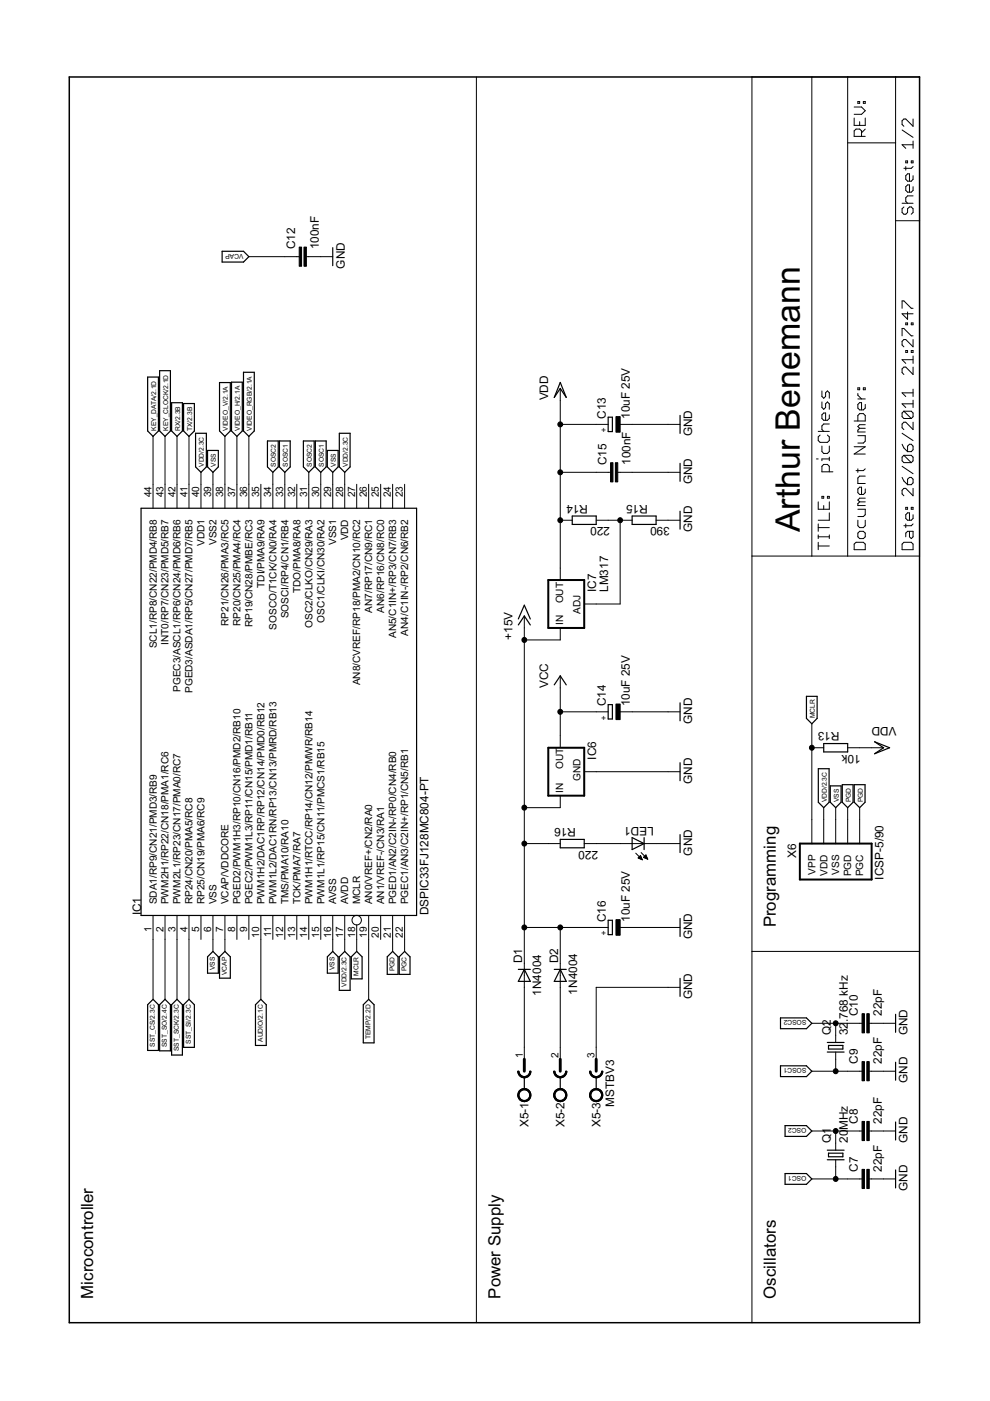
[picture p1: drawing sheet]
<svg xmlns="http://www.w3.org/2000/svg" width="210mm" height="297mm" viewBox="0 0 210 297" stroke-linecap="round" stroke-linejoin="round" font-family="sans-serif">
<defs><g id="words">
<text font-size="8" x="169.6" y="112.8" transform="rotate(-90 169.6 112.8)">Arthur Benemann</text>
<g font-size="4">
<text x="164.5" y="196.6" transform="rotate(-90 164.5 196.6)">Programming</text>
<text x="19.8" y="275.4" transform="rotate(-90 19.8 275.4)">Microcontroller</text>
<text x="106.1" y="275.4" transform="rotate(-90 106.1 275.4)">Power Supply</text>
<text x="164.5" y="275.4" transform="rotate(-90 164.5 275.4)">Oscillators</text>
</g>
<g font-size="2.8">
<text x="62.5" y="52.9" transform="rotate(-90 62.5 52.9)">C12</text>
<text x="67.6" y="52.9" transform="rotate(-90 67.6 52.9)">100nF</text>
<text x="73.1" y="57" transform="rotate(-90 73.1 57)">GND</text>
<text x="116.3" y="84.9" transform="rotate(-90 116.3 84.9)">VDD</text>
<text x="128.5" y="88.8" transform="rotate(-90 128.5 88.8)">C13</text>
<text x="133.5" y="88.8" transform="rotate(-90 133.5 88.8)">10uF 25V</text>
<text x="146.7" y="92.5" transform="rotate(-90 146.7 92.5)">GND</text>
<text x="128.6" y="98.6" transform="rotate(-90 128.6 98.6)">C15</text>
<text x="133.6" y="98.6" transform="rotate(-90 133.6 98.6)">100nF</text>
<text x="124.7" y="107" transform="rotate(-180 124.7 107)">R14</text>
<text x="137.4" y="107" transform="rotate(-180 137.4 107)">R15</text>
<text x="146.7" y="102.7" transform="rotate(-90 146.7 102.7)">GND</text>
<text x="129.3" y="111.8" transform="rotate(-180 129.3 111.8)">220</text>
<text x="142" y="111.8" transform="rotate(-180 142 111.8)">390</text>
<text x="146.7" y="112.8" transform="rotate(-90 146.7 112.8)">GND</text>
<text x="126.4" y="125.5" transform="rotate(-90 126.4 125.5)">IC7</text>
<text x="128.9" y="125.5" transform="rotate(-90 128.9 125.5)">LM317</text>
<text x="108.6" y="135.7" transform="rotate(-90 108.6 135.7)">+15V</text>
<text x="116.3" y="145.8" transform="rotate(-90 116.3 145.8)">VCC</text>
<text x="128.5" y="149.8" transform="rotate(-90 128.5 149.8)">C14</text>
<text x="133.5" y="149.8" transform="rotate(-90 133.5 149.8)">10uF 25V</text>
<text x="146.7" y="153.5" transform="rotate(-90 146.7 153.5)">GND</text>
<text x="178" y="155.3" transform="rotate(-180 178 155.3)">R13</text>
<text x="190.1" y="154.2" transform="rotate(-180 190.1 154.2)">VDD</text>
<text x="126.4" y="161.1" transform="rotate(-90 126.4 161.1)">IC6</text>
<text x="182.5" y="160.1" transform="rotate(-180 182.5 160.1)">10k</text>
<text x="146.7" y="166.2" transform="rotate(-90 146.7 166.2)">GND</text>
<text x="122.1" y="175.6" transform="rotate(-180 122.1 175.6)">R16</text>
<text x="138.6" y="175.3" transform="rotate(-180 138.6 175.3)">LED1</text>
<text x="126.8" y="180.4" transform="rotate(-180 126.8 180.4)">220</text>
<text x="146.7" y="181.4" transform="rotate(-90 146.7 181.4)">GND</text>
<text x="168.8" y="181.9" transform="rotate(-90 168.8 181.9)">X6</text>
<text x="187.4" y="186.5" transform="rotate(-90 187.4 186.5)">ICSP-5/90</text>
<text x="29.9" y="194.1" transform="rotate(-90 29.9 194.1)">I</text>
<text x="29.9" y="193.4" transform="rotate(-90 29.9 193.4)">C1</text>
<text x="90.9" y="194.1" transform="rotate(-90 90.9 194.1)">DSPIC33FJ128MC804-PT</text>
<text x="128.5" y="195.5" transform="rotate(-90 128.5 195.5)">C16</text>
<text x="133.5" y="195.5" transform="rotate(-90 133.5 195.5)">10uF 25V</text>
<text x="146.7" y="199.2" transform="rotate(-90 146.7 199.2)">GND</text>
<text x="110.7" y="204.3" transform="rotate(-90 110.7 204.3)">D1</text>
<text x="118.3" y="204.3" transform="rotate(-90 118.3 204.3)">D2</text>
<text x="114.8" y="211.1" transform="rotate(-90 114.8 211.1)">1N4004</text>
<text x="122.4" y="210.9" transform="rotate(-90 122.4 210.9)">1N4004</text>
<text x="146.7" y="211.9" transform="rotate(-90 146.7 211.9)">GND</text>
<text x="181.9" y="215.4" transform="rotate(-90 181.9 215.4)">C10</text>
<text x="187" y="215.4" transform="rotate(-90 187 215.4)">22pF</text>
<text x="176.2" y="219.5" transform="rotate(-90 176.2 219.5)">Q2</text>
<text x="179.7" y="219.5" transform="rotate(-90 179.7 219.5)">32</text>
<text x="179.7" y="216.7" transform="rotate(-90 179.7 216.7)">.768 kHz</text>
<text x="192.4" y="219.5" transform="rotate(-90 192.4 219.5)">GND</text>
<text x="181.9" y="225.6" transform="rotate(-90 181.9 225.6)">C9</text>
<text x="187" y="225.6" transform="rotate(-90 187 225.6)">22pF</text>
<text x="192.4" y="229.6" transform="rotate(-90 192.4 229.6)">GND</text>
<text x="112.1" y="239" transform="rotate(-90 112.1 239)">X5-1</text>
<text x="119.7" y="239" transform="rotate(-90 119.7 239)">X5-2</text>
<text x="127.3" y="239" transform="rotate(-90 127.3 239)">X5-3</text>
<text x="130.2" y="234.7" transform="rotate(-90 130.2 234.7)">MSTBV3</text>
<text x="179.7" y="239.6" transform="rotate(-90 179.7 239.6)">MHz</text>
<text x="181.9" y="238.3" transform="rotate(-90 181.9 238.3)">C8</text>
<text x="187" y="238.3" transform="rotate(-90 187 238.3)">22pF</text>
<text x="176.2" y="242.3" transform="rotate(-90 176.2 242.3)">Q1</text>
<text x="179.7" y="242.3" transform="rotate(-90 179.7 242.3)">20</text>
<text x="192.4" y="242.3" transform="rotate(-90 192.4 242.3)">GND</text>
<text x="181.9" y="248.4" transform="rotate(-90 181.9 248.4)">C7</text>
<text x="187" y="248.4" transform="rotate(-90 187 248.4)">22pF</text>
<text x="192.4" y="252.5" transform="rotate(-90 192.4 252.5)">GND</text>
</g>
<g font-size="2.4">
<text x="32.1" y="105.4" transform="rotate(-90 32.1 105.4)">44</text>
<text x="34.6" y="105.4" transform="rotate(-90 34.6 105.4)">43</text>
<text x="37.2" y="105.4" transform="rotate(-90 37.2 105.4)">42</text>
<text x="39.7" y="105.4" transform="rotate(-90 39.7 105.4)">41</text>
<text x="42.3" y="105.4" transform="rotate(-90 42.3 105.4)">40</text>
<text x="44.8" y="105.4" transform="rotate(-90 44.8 105.4)">39</text>
<text x="47.3" y="105.4" transform="rotate(-90 47.3 105.4)">38</text>
<text x="49.9" y="105.4" transform="rotate(-90 49.9 105.4)">37</text>
<text x="52.4" y="105.4" transform="rotate(-90 52.4 105.4)">36</text>
<text x="55" y="105.4" transform="rotate(-90 55 105.4)">35</text>
<text x="57.5" y="105.4" transform="rotate(-90 57.5 105.4)">34</text>
<text x="60" y="105.4" transform="rotate(-90 60 105.4)">33</text>
<text x="62.6" y="105.4" transform="rotate(-90 62.6 105.4)">32</text>
<text x="65.1" y="105.4" transform="rotate(-90 65.1 105.4)">31</text>
<text x="67.7" y="105.4" transform="rotate(-90 67.7 105.4)">30</text>
<text x="70.2" y="105.4" transform="rotate(-90 70.2 105.4)">29</text>
<text x="72.7" y="105.4" transform="rotate(-90 72.7 105.4)">28</text>
<text x="75.3" y="105.4" transform="rotate(-90 75.3 105.4)">27</text>
<text x="77.8" y="105.4" transform="rotate(-90 77.8 105.4)">26</text>
<text x="80.3" y="105.4" transform="rotate(-90 80.3 105.4)">25</text>
<text x="82.9" y="105.4" transform="rotate(-90 82.9 105.4)">24</text>
<text x="85.4" y="105.4" transform="rotate(-90 85.4 105.4)">23</text>
<text x="43.4" y="115.8" transform="rotate(-90 43.4 115.8)">VDD1</text>
<text x="45.9" y="115.5" transform="rotate(-90 45.9 115.5)">VSS2</text>
<text x="71.3" y="115.5" transform="rotate(-90 71.3 115.5)">VSS1</text>
<text x="73.8" y="114.6" transform="rotate(-90 73.8 114.6)">VDD</text>
<text x="56.1" y="124.7" transform="rotate(-90 56.1 124.7)">TDI/PMA9/RA9</text>
<text x="63.7" y="125.7" transform="rotate(-90 63.7 125.7)">TDO/PMA8/RA8</text>
<text x="61.2" y="131.1" transform="rotate(-90 61.2 131.1)">SOSCI/RP4/CN1/RB4</text>
<text x="78.9" y="129.9" transform="rotate(-90 78.9 129.9)">AN7/RP17/CN9/RC1</text>
<text x="81.5" y="129.9" transform="rotate(-90 81.5 129.9)">AN6/RP16/CN8/RC0</text>
<text x="119.4" y="127.9" transform="rotate(-90 119.4 127.9)">OUT</text>
<text x="123.1" y="130.1" transform="rotate(-90 123.1 130.1)">ADJ</text>
<text x="33.2" y="137.5" transform="rotate(-90 33.2 137.5)">SCL1/RP8/CN22/PMD4/RB8</text>
<text x="35.8" y="136.8" transform="rotate(-90 35.8 136.8)">INT0/RP7/CN23/PMD5/RB7</text>
<text x="48.5" y="132.7" transform="rotate(-90 48.5 132.7)">RP21/CN26/PMA3/RC5</text>
<text x="51" y="132.7" transform="rotate(-90 51 132.7)">RP20/CN25/PMA4/RC4</text>
<text x="53.5" y="132.9" transform="rotate(-90 53.5 132.9)">RP19/CN28/PMBE/RC3</text>
<text x="58.6" y="133.5" transform="rotate(-90 58.6 133.5)">SOSCO/T1CK/CN0/RA4</text>
<text x="66.2" y="133.1" transform="rotate(-90 66.2 133.1)">OSC2/CLKO/CN29/RA3</text>
<text x="68.8" y="132" transform="rotate(-90 68.8 132)">OSC1/CLKI/CN30/RA2</text>
<text x="84" y="135.3" transform="rotate(-90 84 135.3)">AN5/C1IN+/RP3/CN7/RB3</text>
<text x="86.5" y="134.8" transform="rotate(-90 86.5 134.8)">AN4/C1IN-/RP2/CN6/RB2</text>
<text x="119.4" y="132.5" transform="rotate(-90 119.4 132.5)">IN</text>
<text x="38.3" y="146.7" transform="rotate(-90 38.3 146.7)">PGEC3/ASCL1/RP6/CN24/PMD6/RB6</text>
<text x="40.8" y="146.9" transform="rotate(-90 40.8 146.9)">PGED3/ASDA1/RP5/CN27/PMD7/RB5</text>
<text x="76.4" y="145.3" transform="rotate(-90 76.4 145.3)">AN8/CVREF/RP18/PMA2/CN10/RC2</text>
<text x="119.4" y="163" transform="rotate(-90 119.4 163)">OUT</text>
<text x="123.1" y="165.7" transform="rotate(-90 123.1 165.7)">GND</text>
<text x="119.4" y="168.1" transform="rotate(-90 119.4 168.1)">IN</text>
<text x="172.9" y="185.4" transform="rotate(-90 172.9 185.4)">VPP</text>
<text x="175.4" y="185.7" transform="rotate(-90 175.4 185.7)">VDD</text>
<text x="178" y="185.4" transform="rotate(-90 178 185.4)">VSS</text>
<text x="180.5" y="185.8" transform="rotate(-90 180.5 185.8)">PGD</text>
<text x="183" y="185.8" transform="rotate(-90 183 185.8)">PGC</text>
<text x="33.2" y="191.8" transform="rotate(-90 33.2 191.8)">SDA1/RP9/CN21/PMD3/RB9</text>
<text x="35.8" y="191.8" transform="rotate(-90 35.8 191.8)">PWM2H1/RP22/CN18/PMA1/RC6</text>
<text x="38.3" y="191.8" transform="rotate(-90 38.3 191.8)">PWM2L1/RP23/CN17/PMA0/RC7</text>
<text x="40.8" y="191.8" transform="rotate(-90 40.8 191.8)">RP24/CN20/PMA5/RC8</text>
<text x="43.4" y="191.8" transform="rotate(-90 43.4 191.8)">RP25/CN19/PMA6/RC9</text>
<text x="45.9" y="191.8" transform="rotate(-90 45.9 191.8)">VSS</text>
<text x="48.5" y="191.8" transform="rotate(-90 48.5 191.8)">VCAP/VDDCORE</text>
<text x="51" y="191.8" transform="rotate(-90 51 191.8)">PGED2/PWM1H3/RP10/CN16/PMD2/RB10</text>
<text x="53.5" y="191.8" transform="rotate(-90 53.5 191.8)">PGEC2/PWM1L3/RP11/CN15/PMD1/RB11</text>
<text x="56.1" y="191.8" transform="rotate(-90 56.1 191.8)">PWM1H2/DAC1RP/RP12/CN14/PMD0/RB12</text>
<text x="58.6" y="191.8" transform="rotate(-90 58.6 191.8)">PWM1L2/DAC1RN/RP13/CN13/PMRD/RB13</text>
<text x="61.2" y="191.8" transform="rotate(-90 61.2 191.8)">TMS/PMA10/RA10</text>
<text x="63.7" y="191.8" transform="rotate(-90 63.7 191.8)">TCK/PMA7/RA7</text>
<text x="66.2" y="191.8" transform="rotate(-90 66.2 191.8)">PWM1H1/RTCC/RP14/CN12/PMWR/RB14</text>
<text x="68.8" y="191.8" transform="rotate(-90 68.8 191.8)">PWM1L1/RP15/CN11/PMCS1/RB15</text>
<text x="71.3" y="191.8" transform="rotate(-90 71.3 191.8)">AVSS</text>
<text x="73.8" y="191.8" transform="rotate(-90 73.8 191.8)">AVDD</text>
<text x="76.4" y="191.8" transform="rotate(-90 76.4 191.8)">MCLR</text>
<text x="78.9" y="191.8" transform="rotate(-90 78.9 191.8)">AN0/VREF+/CN2/RA0</text>
<text x="81.5" y="191.8" transform="rotate(-90 81.5 191.8)">AN1/VREF-/CN3/RA1</text>
<text x="84" y="191.8" transform="rotate(-90 84 191.8)">PGED1/AN2/C2IN-/RP0/CN4/RB0</text>
<text x="86.5" y="191.8" transform="rotate(-90 86.5 191.8)">PGEC1/AN3/C2IN+/RP1/CN5/RB1</text>
<text x="32.1" y="197.6" transform="rotate(-90 32.1 197.6)">1</text>
<text x="34.6" y="197.6" transform="rotate(-90 34.6 197.6)">2</text>
<text x="37.2" y="197.6" transform="rotate(-90 37.2 197.6)">3</text>
<text x="39.7" y="197.6" transform="rotate(-90 39.7 197.6)">4</text>
<text x="42.3" y="197.6" transform="rotate(-90 42.3 197.6)">5</text>
<text x="44.8" y="197.6" transform="rotate(-90 44.8 197.6)">6</text>
<text x="47.3" y="197.6" transform="rotate(-90 47.3 197.6)">7</text>
<text x="49.9" y="197.6" transform="rotate(-90 49.9 197.6)">8</text>
<text x="52.4" y="197.6" transform="rotate(-90 52.4 197.6)">9</text>
<text x="55" y="198.8" transform="rotate(-90 55 198.8)">10</text>
<text x="57.5" y="198.7" transform="rotate(-90 57.5 198.7)">11</text>
<text x="60" y="198.8" transform="rotate(-90 60 198.8)">12</text>
<text x="62.6" y="198.8" transform="rotate(-90 62.6 198.8)">13</text>
<text x="65.1" y="198.8" transform="rotate(-90 65.1 198.8)">14</text>
<text x="67.7" y="198.8" transform="rotate(-90 67.7 198.8)">15</text>
<text x="70.2" y="198.8" transform="rotate(-90 70.2 198.8)">16</text>
<text x="72.7" y="198.8" transform="rotate(-90 72.7 198.8)">17</text>
<text x="75.3" y="198.8" transform="rotate(-90 75.3 198.8)">18</text>
<text x="77.8" y="198.8" transform="rotate(-90 77.8 198.8)">19</text>
<text x="80.3" y="198.8" transform="rotate(-90 80.3 198.8)">20</text>
<text x="82.9" y="198.8" transform="rotate(-90 82.9 198.8)">21</text>
<text x="85.4" y="198.8" transform="rotate(-90 85.4 198.8)">22</text>
<text x="110.8" y="224.2" transform="rotate(-90 110.8 224.2)">1</text>
<text x="118.4" y="224.2" transform="rotate(-90 118.4 224.2)">2</text>
<text x="126.1" y="224.2" transform="rotate(-90 126.1 224.2)">3</text>
</g>
<g font-size="2">
<text x="128.5" y="90.6" transform="rotate(-180 128.5 90.6)">+</text>
<text x="128.5" y="151.5" transform="rotate(-180 128.5 151.5)">+</text>
<text x="128.5" y="197.2" transform="rotate(-180 128.5 197.2)">+</text>
</g>
<g font-size="1.6">
<text x="51.6" y="53.8" transform="rotate(-180 51.6 53.8)">VCAP</text>
<text x="33.1" y="91.4" transform="rotate(-90 33.1 91.4)">KEY_DATA/2.1D</text>
<text x="35.6" y="91.4" transform="rotate(-90 35.6 91.4)">KEY_CLOCK/2.1D</text>
<text x="38.2" y="91.4" transform="rotate(-90 38.2 91.4)">RX/2.3B</text>
<text x="40.7" y="91.4" transform="rotate(-90 40.7 91.4)">TX/2.3B</text>
<text x="48.3" y="91.4" transform="rotate(-90 48.3 91.4)">VIDEO_V/2.1A</text>
<text x="50.9" y="91.4" transform="rotate(-90 50.9 91.4)">VIDEO_H/2.1A</text>
<text x="53.4" y="91.4" transform="rotate(-90 53.4 91.4)">VIDEO_RGB/2.1A</text>
<text x="43.2" y="99" transform="rotate(-90 43.2 99)">VDD/2.3C</text>
<text x="45.8" y="99" transform="rotate(-90 45.8 99)">VSS</text>
<text x="58.5" y="99" transform="rotate(-90 58.5 99)">SOSC2</text>
<text x="61" y="99" transform="rotate(-90 61 99)">SOSC1</text>
<text x="66.1" y="99" transform="rotate(-90 66.1 99)">SOSC2</text>
<text x="68.6" y="99" transform="rotate(-90 68.6 99)">SOSC1</text>
<text x="71.2" y="99" transform="rotate(-90 71.2 99)">VSS</text>
<text x="73.7" y="99" transform="rotate(-90 73.7 99)">VDD/2.3C</text>
<text x="172.8" y="152.3" transform="rotate(-90 172.8 152.3)">MCLR</text>
<text x="175.3" y="170.1" transform="rotate(-90 175.3 170.1)">VDD/2.3C</text>
<text x="177.8" y="170.1" transform="rotate(-90 177.8 170.1)">VSS</text>
<text x="180.4" y="170.1" transform="rotate(-90 180.4 170.1)">PGD</text>
<text x="182.9" y="170.1" transform="rotate(-90 182.9 170.1)">PGD</text>
<text x="45.5" y="205.7" transform="rotate(-90 45.5 205.7)">VSS</text>
<text x="48.1" y="206.7" transform="rotate(-90 48.1 206.7)">VCAP</text>
<text x="70.9" y="205.7" transform="rotate(-90 70.9 205.7)">VSS</text>
<text x="73.5" y="209.2" transform="rotate(-90 73.5 209.2)">VDD/2.3C</text>
<text x="76" y="206.8" transform="rotate(-90 76 206.8)">MCLR</text>
<text x="83.6" y="205.9" transform="rotate(-90 83.6 205.9)">PGD</text>
<text x="86.2" y="205.9" transform="rotate(-90 86.2 205.9)">PGC</text>
<text x="32.8" y="221.9" transform="rotate(-90 32.8 221.9)">SST_CS/2.3C</text>
<text x="40.5" y="221.3" transform="rotate(-90 40.5 221.3)">SST_SI/2.3C</text>
<text x="55.7" y="220.9" transform="rotate(-90 55.7 220.9)">AUDIO/2.1C</text>
<text x="78.5" y="220.3" transform="rotate(-90 78.5 220.3)">TEMP/2.2D</text>
<text x="171" y="216.3" transform="rotate(-180 171 216.3)">SOSC2</text>
<text x="35.4" y="222" transform="rotate(-90 35.4 222)">SST_SO/2.4C</text>
<text x="37.9" y="222.9" transform="rotate(-90 37.9 222.9)">SST_SCK/2.3C</text>
<text x="171" y="226.5" transform="rotate(-180 171 226.5)">SOSC1</text>
<text x="171" y="239.2" transform="rotate(-180 171 239.2)">OSC2</text>
<text x="171" y="249.3" transform="rotate(-180 171 249.3)">OSC1</text>
</g>
</g></defs>
<g fill="#000" stroke="#000" stroke-width=".25">
<path d="M47.1 53.3v2.3zM47.1 55.6h4.5zM47.1 53.3h4.5zM52.8 54.4l-1.2 1.2zM51.6 53.3l1.2 1.1zM70.5 52.5v3.8zM31.3 79.9h2.3zM33.8 78.6h2.3zM51.6 78.9h2.3zM31.3 79.9v11.5zM31.3 91.4l1.1 1.1zM32.4 92.5l1.2-1.1z"/>
<path d="M33.6 79.9v11.5zM33.8 78.6v12.8zM33.8 91.4l1.2 1.1zM35 92.5l1.1-1.1zM36.1 78.6v12.8zM36.4 85.4v6zM36.4 85.4h2.3zM36.4 91.4l1.1 1.1zM37.5 92.5l1.2-1.1zM38.7 85.4v6zM38.9 85.6v5.8zM38.9 85.6h2.3z"/>
<path d="M38.9 91.4l1.2 1.1zM40.1 92.5l1.1-1.1zM41.2 85.6v5.8zM41.5 91.9v7.1zM41.5 91.9h2.3zM43.8 91.9v7.1zM44 95.5v3.5zM44 95.5h2.3zM46.3 95.5v3.5zM46.5 81.1v10.3zM46.5 81.1h2.3zM46.5 91.4l1.2 1.1z"/>
<path d="M47.7 92.5l1.1-1.1zM48.8 81.1v10.3zM49.1 81v10.4zM49.1 81h2.3zM49.1 91.4l1.1 1.1zM50.2 92.5l1.2-1.1zM51.4 81v10.4zM51.6 78.9v12.5zM51.6 91.4l1.2 1.1zM52.8 92.5l1.1-1.1zM53.9 78.9v12.5zM56.7 93.5v5.5z"/>
<path d="M56.7 93.5h2.3zM59 93.5v5.5zM59.2 93.5v5.5zM59.2 93.5h2.3zM61.5 93.5v5.5zM64.3 93.5v5.5zM64.3 93.5h2.3zM66.6 93.5v5.5zM66.9 93.5v5.5zM66.9 93.5h2.3zM69.2 93.5v5.5zM69.4 95.5v3.5z"/>
<path d="M69.4 95.5h2.3zM71.7 95.5v3.5zM71.9 91.9v7.1zM71.9 91.9h2.3zM74.2 91.9v7.1zM118.8 82.4l-1.3 1.9zM118.8 81.1l-1.3 3.2zM118.8 82.4l1.3 1.9zM118.8 81.1l1.3 3.2zM128.9 91.5h.9zM128.9 88.5v3zM129.8 88.5v3z"/>
<path d="M128.9 88.5h.9zM144.2 88.1v3.8zM29.9 107.8h58.4zM41.5 99l1.1 1.1zM42.6 100.1l1.2-1.1zM44 99l1.1 1.1zM45.1 100.1l1.2-1.1zM56.7 99l1.1 1.1zM57.8 100.1l1.2-1.1zM59.2 99l1.2 1.1zM60.4 100.1l1.1-1.1zM64.3 99l1.2 1.1z"/>
<path d="M65.5 100.1l1.1-1.1zM66.9 99l1.1 1.1zM68 100.1l1.2-1.1zM69.4 99l1.1 1.1zM70.5 100.1l1.2-1.1zM71.9 99l1.2 1.1zM73.1 100.1l1.1-1.1zM88.3 107.8v86.3zM121.3 111.2h5.1zM121.3 109.4v1.8zM121.3 109.4h5.1zM126.4 109.4v1.8z"/>
<path d="M134 111.2h5.1zM134 109.4v1.8zM134 109.4h5.1zM139.1 109.4v1.8zM144.2 108.4v3.8zM144.2 98.2v3.8zM111.2 130.6l-1.3 1.9zM111.2 128.3l-1.3 2.9zM111.2 130.6l1.2 1.9zM111.2 128.3l1.2 2.9zM118.8 143.3l-1.3 1.9zM118.8 143.3l1.3 1.9z"/>
<path d="M128.9 152.4h.9zM128.9 149.4v3zM129.8 149.4v3zM128.9 149.4h.9zM144.2 149v3.8zM171 147.6v4.7zM171 147.6h2.2zM171 152.3l1.1 1.2zM173.2 152.3l-1.1 1.2zM173.2 147.6v4.7zM174.6 159.4h5.1zM174.6 157.6v1.8z"/>
<path d="M174.6 157.6h5.1zM179.7 157.6v1.8zM185.4 159.8l1.9-1.3zM185.4 159.8l3.2-1.3zM185.4 157.3l1.9 1.2zM185.4 157.3l3.2 1.2zM118.8 179.7h5.1zM118.8 178v1.7zM118.8 178h5.1zM123.9 178v1.7zM134 177.6l2.6 1.3zM134 177.6v1.3z"/>
<path d="M134 178.9v1.2zM134 180.1l2.6-1.2zM136.6 177.6v1.3zM136.6 178.9v1.2zM144.2 161.7v3.8zM173.5 163v7.1zM173.5 163h2.3zM173.5 170.1l1.1 1.1zM174.6 171.2l1.2-1.1zM175.8 163v7.1zM176 166.6v3.5zM176 166.6h2.3z"/>
<path d="M176 170.1l1.2 1.1zM177.2 171.2l1.1-1.1zM178.3 166.6v3.5zM178.6 166.4v3.7zM178.6 166.4h2.3zM178.6 170.1l1.1 1.1zM179.7 171.2l1.2-1.1zM180.9 166.4v3.7zM181.1 166.4v3.7zM181.1 166.4h2.3zM181.1 170.1l1.2 1.1zM182.3 171.2l1.1-1.1z"/>
<path d="M183.4 166.4v3.7zM29.9 107.8v86.3zM29.9 194.1h58.4zM128.9 198.2h.9zM128.9 195.1v3.1zM129.8 195.1v3.1zM128.9 195.1h.9zM144.2 177v3.8zM144.2 194.7v3.8zM31.3 213v9.7zM32.4 211.9l1.2 1.1zM32.4 211.9l-1.1 1.1z"/>
<path d="M33.6 213v9.7zM33.8 213v9.8zM35 211.9l1.1 1.1zM35 211.9l-1.2 1.1zM36.1 213v9.8zM36.4 213v10.7zM37.5 211.9l1.2 1.1zM37.5 211.9l-1.1 1.1zM38.7 213v10.7zM38.9 213v9.1zM40.1 211.9l1.1 1.1zM40.1 211.9l-1.2 1.1z"/>
<path d="M41.2 213v9.1zM44 202.9v3.4zM45.1 201.7l1.2 1.2zM45.1 201.7l-1.1 1.2zM46.3 202.9v3.4zM44 206.3h2.3zM46.5 202.9v4.5zM47.7 201.7l1.1 1.2zM47.7 201.7l-1.2 1.2zM48.8 202.9v4.5zM46.5 207.4h2.3zM54.2 213v8.7z"/>
<path d="M55.3 211.9l1.2 1.1zM55.3 211.9l-1.1 1.1zM56.5 213v8.7zM69.4 202.9v3.4zM70.5 201.7l1.2 1.2zM70.5 201.7l-1.1 1.2zM71.7 202.9v3.4zM69.4 206.3h2.3zM71.9 202.9v7.1zM73.1 201.7l1.1 1.2zM73.1 201.7l-1.2 1.2zM74.2 202.9v7.1z"/>
<path d="M71.9 210h2.3zM74.5 202.9v4.6zM75.6 201.7l1.2 1.2zM75.6 201.7l-1.1 1.2zM76.8 202.9v4.6zM74.5 207.5h2.3zM77 213v8.1zM78.2 211.9l1.1 1.1zM78.2 211.9l-1.2 1.1zM79.3 213v8.1zM82.1 202.9v3.7zM83.2 201.7l1.2 1.2z"/>
<path d="M83.2 201.7l-1.1 1.2zM84.4 202.9v3.7zM82.1 206.6h2.3zM84.6 202.9v3.7zM85.8 201.7l1.1 1.2zM85.8 201.7l-1.2 1.2zM86.9 202.9v3.7zM84.6 206.6h2.3zM109.9 205.5h1.3zM109.9 208.1h2.5zM111.2 205.5l-1.3 2.6zM111.2 205.5h1.2z"/>
<path d="M111.2 205.5l1.2 2.6zM117.5 205.5h1.3zM117.5 208.1h2.6zM118.8 205.5l-1.3 2.6zM118.8 205.5h1.3zM118.8 205.5l1.3 2.6zM144.2 207.4v3.8zM165.5 215.8v2.3zM165.5 218.1h5.5zM165.5 215.8h5.5zM172.1 217l-1.1 1.1zM171 215.8l1.1 1.2z"/>
<path d="M189.9 215.1v3.8zM31.3 222.7h2.3zM33.8 222.8h2.3zM36.4 223.7h2.3zM38.9 222.1h2.3zM54.2 221.7h2.3zM77 221.1h2.3zM111.2 228.4v2.5zM118.8 228.4v2.5zM126.4 228.4v2.5zM165.5 226v2.3zM165.5 228.3h5.5z"/>
<path d="M165.5 226h5.5zM166.5 238.7h4.5zM172.1 227.1l-1.1 1.2zM171 226l1.1 1.1zM172.1 239.8l-1.1 1.1zM171 238.7l1.1 1.1zM175.4 221h3.6zM175.4 223.1h3.6zM175.7 222.4h3zM175.7 221.7v.7zM178.7 221.7v.7zM175.7 221.7h3z"/>
<path d="M189.9 225.2v3.8zM166.5 238.7v2.2zM166.5 248.8v2.3zM166.5 240.9h4.5zM166.5 251.1h4.5zM166.5 248.8h4.5zM172.1 250l-1.1 1.1zM171 248.8l1.1 1.2zM175.4 243.9h3.6zM175.4 245.9h3.6zM175.7 245.3h3zM175.7 244.5v.8z"/>
<path d="M178.7 244.5v.8zM175.7 244.5h3zM189.9 248.1v3.8zM189.9 237.9v3.8z"/>
</g>
<g fill="#000" stroke="#000" stroke-width=".21">
<path d="M159.4 16.3v101.6zM159.4 16.3h12.7zM172.1 16.3h7.6zM179.7 16.3v14zM179.7 16.3h10.2zM189.9 16.3h5.1zM179.7 30.3h10.2zM179.7 30.3v87.6zM181.1 27.7v1.2zM181.1 27.7l.4-.3zM181.1 25v1.6zM181.1 26.6h2.4z"/>
<path d="M181.1 24.2h1.6zM181.5 27.4h.8zM181.9 21.5v.4zM181.9 21.5h.4zM182.3 27.4l.4 .3zM182.3 25.8v.8zM182.3 21.5v.4zM181.9 21.9h.4zM182.7 27.7v1.2zM182.7 28.2l.8-.8zM182.7 24.2l.8-.7zM181.1 22.7h1.6z"/>
<path d="M183 21.5v.4zM183 21.5h.5zM181.1 28.9h2.4zM183.5 25v1.6zM182.7 22.7l.8 .8zM183.5 21.5v.4zM183 21.9h.5zM189.9 16.3v14zM191.3 30.7h2.3zM191.3 25.6v.8zM191.3 26.4l.3 .4zM191.6 35.7h1.6z"/>
<path d="M191.6 25.2l-.3 .4zM192 39.6l.4-.4zM192 37.3v.7zM192.4 36.9l-.4 .4zM192 35.3v.8zM192 34.1v.4zM192 34.1h.4zM191.3 30.7l.7 .8zM191.6 25.2h.4zM192.4 39.2h.4zM192 38l.4 .4zM192.4 36.9h.4z"/>
<path d="M192.4 34.1v.4zM192 34.5h.4zM192.8 39.2v1.5zM192.8 36.9v1.5zM192.4 38.4h.8zM193.6 35.3l-.4 .4zM193.2 34.1v.4zM193.2 34.1h.4zM193.6 39.6v.8zM193.6 37.3v.7zM193.6 38l-.4 .4zM193.6 34.1v.4z"/>
<path d="M193.2 34.5h.4zM193.6 29.9v1.6zM191.3 27.6l2.3 1.5zM193.6 25.2v1.6zM192 25.2l1.6 1.6zM52.8 54.4h7.6zM60.4 54.4h2.5zM62.9 54.4h.5zM65 54.4h.5zM65.5 54.4h2.5zM68 54.4h2.5zM189.9 46.8h5.1z"/>
<path d="M189.9 30.3v16.5zM191.3 44.3v.7zM191.3 45l.3 .4zM191.3 43.1h2.3zM191.6 43.9l-.3 .4zM191.6 45.4h.4zM192 45.4l.4-.4zM192 41.9v.8zM192.4 41.5l-.4 .4zM192 39.6v.8zM192.4 44.3v.7zM192.4 44.3l.4-.4z"/>
<path d="M192 42.7l.4 .4zM192.4 41.5h1.2zM192 40.4l.4 .3zM192.8 43.9h.4zM193.2 43.9l.4 .4zM192.4 40.7h.8zM193.6 44.3v.7zM193.6 45l-.4 .4zM193.6 40.4l-.4 .3zM195 16.3v30.5zM191.3 78.2v.8zM191.3 79l.3 .4z"/>
<path d="M191.3 76.3h2.3zM191.3 72.4v.8zM191.3 73.2l.3 .3zM191.3 69.6v1.6zM191.3 69.6h.3zM191.3 66.5l1.1 1.2zM191.3 63.8v1.6zM191.3 63.8h.3zM191.6 77.8l-.3 .4zM191.6 72l-.3 .4zM191.6 69.6l1.6 1.6zM191.6 63.8l1.6 1.6z"/>
<path d="M191.6 77.8h.4zM191.3 76.3l.7 .7zM192 74.3v.4zM192 74.3h.4zM191.6 72h.4zM192 68.5v.4zM192 68.5h.4zM192.4 74.3v.4zM192 74.7h.4zM192.4 68.5v.4zM192 68.9h.4zM192.4 66.1v1.6z"/>
<path d="M193.2 74.3v.4zM193.2 74.3h.4zM193.2 71.2h.4zM193.2 68.5v.4zM193.2 68.5h.4zM193.2 65.4h.4zM193.6 77.8v1.6zM192 77.8l1.6 1.6zM193.6 75.5v1.5zM193.6 74.3v.4zM193.2 74.7h.4zM193.6 72v1.5z"/>
<path d="M192 72l1.6 1.5zM193.6 68.5v.4zM193.2 68.9h.4zM191.3 66.5h2.3zM32.4 92.5v10.2zM35 92.5v10.2zM47.7 92.5v10.2zM50.2 92.5v10.2zM52.8 92.5v10.2zM118.8 82.4v2.5zM118.8 90v10.1zM118.8 84.9v5.1z"/>
<path d="M126.4 90h2.5zM118.8 90h7.6zM131.5 90h2.5zM141.6 90h2.6zM134 90h7.6zM173.1 97.3h.4zM173.5 92.6v.8zM173.5 93.4l.4 .4zM173.5 91.5h2.3zM173.5 92.6l.4-.4zM173.9 93.8h1.5zM174.6 98.5l-.3 .4z"/>
<path d="M174.3 97.3v.4zM174.3 97.3h1.5zM174.3 94.6v1.1zM174.3 95.7l.3 .4zM174.3 90.3v.8zM174.6 89.9l-.3 .4zM174.3 87.9v.8zM174.3 87.9l.3-.3zM174.3 85.2v1.2zM174.3 82.9v1.2zM174.6 98.5h.8zM174.6 96.1h.8z"/>
<path d="M174.3 91.1l.3 .4zM174.6 89.9h1.2zM174.3 88.7l.3 .4zM174.6 87.6h.4zM174.3 86.4l.3 .4zM174.3 84.1l.3 .3zM175 87.6v1.5zM175 85.6v.8zM175 86.4l-.4 .4zM175 83.3v.8zM174.6 84.4l.4-.3zM175.4 98.5l.4 .4z"/>
<path d="M175.4 96.1l.4-.4zM175.4 93.8l.4-.4zM174.6 89.1h.8zM175.4 85.2l-.4 .4zM175 83.3l.4-.4zM175.8 98.9v1.1zM175.8 96.9v.8zM175.8 94.6v1.1zM175.8 92.6v.8zM175.4 92.2l.4 .4zM175.8 87.9v.8zM175.4 89.1l.4-.4z"/>
<path d="M175.8 85.6v1.2zM175.4 85.2l.4 .4zM175.8 83.3v1.1zM175.4 82.9l.4 .4zM181.1 96.3l2.4-1.6zM181.1 89.3h2.4zM181.5 99.8h1.5zM181.9 93.9h1.1zM181.9 91.2v.4zM182.3 90.8l-.4 .4zM181.9 90.4l.4-.4zM181.9 88.1v1.2z"/>
<path d="M181.9 85.7v.8zM181.9 85.7l.4-.3zM181.9 83.4v.4zM181.9 82.2v.4zM181.9 82.2h.4zM182.3 90.8h1.2zM181.9 90.4l.4 .4zM182.3 90h1.2zM182.3 87.7l-.4 .4zM181.9 86.5l.4 .4zM182.3 85.4h.4zM182.3 82.2v.4z"/>
<path d="M181.9 82.6h.4zM182.7 85.4v1.5zM181.9 83.8l.8 .8zM183 99.8l.5-.4zM183 93.9l.5-.4zM182.3 87.7h.7zM182.3 86.9h.7zM183 82.2v.4zM183 82.2h.5zM181.1 96.3h2.4zM181.1 94.7h2.4zM183.5 92.4v1.1z"/>
<path d="M181.9 92.4h1.6zM181.9 91.6h1.6zM183.5 88.1v1.2zM183 87.7l.5 .4zM183.5 85.7v.8zM183 86.9l.5-.4zM181.9 84.6h1.6zM183.5 82.2v.4zM183 82.6h.5zM191.3 96.9v.8zM191.6 96.5l-.3 .4zM191.3 94.2l.3 .8z"/>
<path d="M191.3 89.9v.8zM191.3 90.7l.3 .4zM191.3 87.6v.7zM191.3 87.6l.3-.4zM191.3 85.6h2.3zM191.3 83.3h2.3zM191.3 97.7l.3 .4zM191.6 96.5h1.6zM191.6 95l.8 .8zM191.6 89.5l-.3 .4zM191.3 88.3l.3 .4zM191.6 87.2h1.6z"/>
<path d="M191.6 89.5h.4zM191.3 85.6l.7 .8zM191.3 83.3l.7 .8zM192.4 95.8h.8zM192.4 94.6v1.2zM192.8 94.2l-.4 .4zM191.6 98.1h1.6zM193.2 96.5l.4 .4zM191.6 96.5l1.6 1.6zM193.6 95.4l-.4 .4zM192.8 94.2h.4zM191.6 88.7h1.6z"/>
<path d="M193.2 87.2l.4 .4zM191.6 87.2l1.6 1.5zM193.6 96.9v.8zM193.6 97.7l-.4 .4zM193.6 94.6v.8zM193.2 94.2l.4 .4zM191.3 91.9l2.3 1.5zM193.6 89.5v1.6zM192 89.5l1.6 1.6zM193.6 87.6v.7zM193.6 88.3l-.4 .4zM193.6 84.8v1.6z"/>
<path d="M193.6 82.5v1.6zM32.4 102.7v5.1zM35 102.7v5.1zM37.5 102.7v5.1zM37.5 92.5v10.2zM40.1 102.7v5.1zM40.1 92.5v10.2zM42.6 102.7v5.1zM42.6 100.1v2.6zM45.1 102.7v5.1zM45.1 100.1v2.6zM47.7 102.7v5.1z"/>
<path d="M50.2 102.7v5.1zM52.8 102.7v5.1zM55.3 102.7v5.1zM57.8 102.7v5.1zM57.8 100.1v2.6zM60.4 102.7v5.1zM60.4 100.1v2.6zM62.9 102.7v5.1zM65.5 102.7v5.1zM65.5 100.1v2.6zM68 102.7v5.1zM68 100.1v2.6z"/>
<path d="M70.5 102.7v5.1zM70.5 100.1v2.6zM73.1 102.7v5.1zM73.1 100.1v2.6zM75.6 102.7v5.1zM78.2 102.7v5.1zM80.7 102.7v5.1zM83.2 102.7v5.1zM85.8 102.7v5.1zM118.8 110.3h2.5zM118.8 110.3v10.1zM118.8 100.1v10.2z"/>
<path d="M126.4 100.1h2.5zM118.8 100.1h7.6zM126.4 110.3h2.5zM128.9 100.1h.6zM131.5 110.3h2.5zM131 100.1h.5zM128.9 110.3h2.6zM131.5 100.1h2.5zM139.1 110.3h2.5zM141.6 110.3h2.6zM141.6 100.1h2.6zM134 100.1h7.6z"/>
<path d="M159.4 117.9v83.8zM172.1 16.3v101.6zM159.4 117.9h12.7zM173.5 115v1.5zM173.5 113.4v.8zM173.5 111.1v1.5zM173.5 110.3h2.3zM173.5 106.4v1.6zM173.5 108h2.3zM174.3 105.2v.4zM174.3 105.2h.3zM174.3 98.9v1.1z"/>
<path d="M174.6 107.2v.8zM174.6 105.2v.4zM174.3 105.6h.3zM175.4 105.2v.4zM175.4 105.2h.4zM173.5 115.8h2.3zM175.8 113.4v.8zM173.5 113.8h2.3zM173.5 111.9h2.3zM175.8 108.7v1.6zM175.8 106.4v1.6zM175.8 105.2v.4z"/>
<path d="M175.4 105.6h.4zM174.3 100h2.3zM172.1 117.9h7.6zM181.1 116.5h2.4zM181.1 115.4v1.1zM181.1 115.4l.4-.4zM181.9 113v.8zM181.9 113.8l.4 .4zM181.9 110.3v1.2zM181.9 111.5l.4 .4zM181.9 109.5h1.1zM181.9 106.8v.4z"/>
<path d="M181.9 106.8l.4-.4zM182.3 105.6l-.4 .4zM181.9 103.7v.8zM181.9 103.7l.4-.4zM181.9 101.3v1.2zM182.3 100.9l-.4 .4zM181.9 99.4v.8zM182.3 112.6l-.4 .4zM182.3 114.2h.7zM182.3 111.9h.7zM182.3 106.4h1.2zM181.9 106l.4 .4z"/>
<path d="M182.3 105.6h1.2zM181.9 104.5l.4 .3zM182.3 103.3h.4zM182.3 100.9h1.2zM182.7 103.3v1.5zM181.5 115h1.5zM182.3 112.6h.7zM183 114.2l.5-.4zM183 111.9l.5-.4zM183 109.5l.5-.4zM182.3 104.8h.7zM183.5 115.4v1.1z"/>
<path d="M183 115l.5 .4zM183.5 113v.8zM183 112.6l.5 .4zM183.5 110.3v1.2zM183.5 108v1.1zM181.9 108h1.6zM181.9 107.2h1.6zM183.5 103.7v.8zM183 104.8l.5-.3zM181.9 102.5h1.6zM189.9 46.8v71.1zM179.7 117.9h10.2z"/>
<path d="M191.3 116.5h2.3zM191.3 115.4v1.1zM191.3 103.9v.8zM191.3 104.7l.3 .4zM191.3 101.2l.3 .8zM191.6 115l-.3 .4zM191.6 111.5h1.6zM191.6 103.5l-.3 .4zM191.6 102l.8 .8zM192 113v.8zM192 113l.4-.4zM192 111.1v.8z"/>
<path d="M192 109.1v.8zM192.4 108.7l-.4 .4zM192 107.6v.4zM192 107.6h.4zM191.6 103.5h.4zM192.4 112.6h1.2zM192 109.9l.4 .4zM192.4 108.7h.4zM192.4 107.6v.4zM192 108h.4zM192.4 102.8h.8zM192.4 101.6v1.2z"/>
<path d="M192.8 112.6v1.2zM192.8 108.7v1.6zM192.4 101.6l.4-.4zM191.6 115h1.6zM192.8 113.8l.4 .4zM193.6 111.1l-.4 .4zM192.4 110.3h.8zM193.2 107.6v.4zM193.2 107.6h.4zM193.2 102.8l.4-.4zM192.8 101.2h.4zM193.6 115.4v1.1z"/>
<path d="M193.2 115l.4 .4zM193.6 112.6v1.2zM193.6 113.8l-.4 .4zM193.6 109.1v.8zM193.6 109.9l-.4 .4zM193.6 107.6v.4zM193.2 108h.4zM193.6 103.5v1.6zM192 103.5l1.6 1.6zM193.6 101.6v.8zM193.2 101.2l.4 .4zM191.3 98.9l2.3 1.5z"/>
<path d="M195 46.8v71.1zM189.9 117.9h5.1zM111.2 130.6v2.5zM111.2 135.7v35.5zM111.2 133.1v2.6zM118.8 133.1v2.6zM118.8 120.4v2.6zM111.2 135.7h7.6zM123.9 128.1h2.5zM126.4 128.1h5.1zM131.5 110.3v17.8zM118.8 156v2.5z"/>
<path d="M118.8 143.3v2.5zM118.8 150.9v5.1zM118.8 145.8v5.1zM126.4 150.9h2.5zM118.8 150.9h7.6zM131.5 150.9h2.5zM141.6 150.9h2.6zM134 150.9h7.6zM172.1 158.5h2.5zM172.1 158.5v15.3zM172.1 153.5v5zM179.7 158.5h2.6z"/>
<path d="M184.8 158.5h2.5zM182.3 158.5h2.5zM111.2 171.2h7.6zM111.2 171.2v7.7zM116.2 178.9h2.6zM111.2 178.9h5zM118.8 168.7v2.5zM123.9 163.6h2.5zM123.9 178.9h2.5zM131.5 178.9h2.5zM126.4 178.9h5.1zM134 178.9h2.6z"/>
<path d="M136.6 178.9h2.5zM139.1 178.9h2.5zM141.6 163.6h2.6zM141.6 178.9h2.6zM126.4 163.6h15.2zM172.1 173.8v5.1zM174.6 173.8v5.1zM174.6 171.2v2.6zM177.2 173.8v5.1zM177.2 171.2v2.6zM179.7 173.8v5.1zM179.7 171.2v2.6z"/>
<path d="M182.3 173.8v5.1zM182.3 171.2v2.6zM32.4 194.1v5.1zM32.4 199.2v12.7zM35 194.1v5.1zM37.5 194.1v5.1zM37.5 199.2v12.7zM40.1 194.1v5.1zM40.1 199.2v12.7zM42.6 194.1v5.1zM45.1 194.1v5.1zM45.1 199.2v2.5z"/>
<path d="M47.7 194.1v5.1zM47.7 199.2v2.5zM50.2 194.1v5.1zM52.8 194.1v5.1zM55.3 194.1v5.1zM55.3 199.2v12.7zM57.8 194.1v5.1zM60.4 194.1v5.1zM62.9 194.1v5.1zM65.5 194.1v5.1zM68 194.1v5.1zM70.5 194.1v5.1z"/>
<path d="M70.5 199.2v2.5zM73.1 194.1v5.1zM73.1 199.2v2.5zM75.6 196.1v3.1zM75.6 199.2v2.5zM78.2 194.1v5.1zM78.2 199.2v12.7zM80.7 194.1v5.1zM83.2 194.1v5.1zM83.2 199.2v2.5zM85.8 194.1v5.1zM85.8 199.2v2.5z"/>
<path d="M111.2 178.9v17.7zM111.2 196.6h7.6zM126.4 196.6h2.5zM118.8 196.6h7.6zM131.5 196.6h2.5zM134 196.6h7.6zM134.8 180.9l1.4 1.4zM135.8 181.4l-.5 .5zM135.4 181.8v.1zM135.5 181.7v.3zM135.6 181.6v.5zM135.7 181.5v.6z"/>
<path d="M135.8 181.4l.4 .9zM135.9 181.5v.7zM135.9 180.8l1.4 1.4zM136 181.8v.4zM136.1 182.1v.1zM135.3 181.9l.9 .4zM136.4 181.8l.5-.5zM136.6 181.6v.2zM136.7 181.5v.4zM136.8 181.4v.5zM136.9 181.3l.4 .9zM136.9 181.3v.7z"/>
<path d="M137.1 181.6v.5zM137.2 181.8v.3zM136.4 181.8l.9 .4zM141.6 196.6h2.6zM35 199.2v12.7zM111.2 206.8v2.5zM111.2 204.3v2.5zM111.2 196.6v7.7zM118.8 206.8v2.5zM118.8 204.3v2.5zM118.8 196.6v7.7zM118.8 209.3v12.7z"/>
<path d="M126.4 209.3h15.2zM141.6 209.3h2.6zM159.4 201.7v78.7zM159.4 201.7h35.6zM177.2 217v2.5zM177.2 217h2.5zM172.1 217h5.1zM179.7 217h2.6zM182.3 217h.5zM184.3 217h.5zM184.8 217h2.5zM187.3 217h2.6z"/>
<path d="M111.2 222v2.6zM111.2 209.3v12.7zM118.8 222v2.6zM126.4 222v2.6zM126.4 209.3v12.7zM177.2 219.5v1.5zM177.2 223.1v1.5zM177.2 224.6v2.5zM177.2 227.1h2.5zM172.1 227.1h5.1zM177.2 239.8v2.5zM172.1 239.8h5.1z"/>
<path d="M179.7 239.8h2.6zM179.7 227.1h2.6zM177.2 239.8h2.5zM182.3 239.8h.5zM182.3 227.1h.5zM184.3 239.8h.5zM184.3 227.1h.5zM184.8 239.8h2.5zM184.8 227.1h2.5zM187.3 239.8h2.6zM187.3 227.1h2.6zM177.2 242.3v1.6z"/>
<path d="M177.2 245.9v1.5zM177.2 247.4v2.6zM177.2 250h2.5zM172.1 250h5.1zM179.7 250h2.6zM182.3 250h.5zM184.3 250h.5zM184.8 250h2.5zM187.3 250h2.6zM101 16.3v264.1z"/>
<path d="M109.8 227.1h.2l.3 .7 .9 .5v.2a1.41 1.41 0 0 1-1.4-1.4z" fill-rule="evenodd"/>
<path d="M109.8 227.1h.2a1.14 1.14 0 0 0 1.2 1.1 1.14 1.14 0 0 0 1.1-1.1h.3a1.4 1.4 0 0 1-1.4 1.4 1.4 1.4 0 0 1-1.4-1.4z" fill-rule="evenodd"/>
<path d="M110.1 231.3a1.4 1.4 0 0 1 2.3 .3 1.4 1.4 0 0 1-1.2 2v-.3a1.14 1.14 0 0 1-1-1.7 1.14 1.14 0 0 1 2-.1 1.14 1.14 0 0 1-.7 1.8h-.3v.3a1.4 1.4 0 0 1-1.3-.8 1.4 1.4 0 0 1 .2-1.5z" fill-rule="evenodd"/>
<path d="M111.2 228.3l.7-.3 .3-.4 .1-.5h.3a1.41 1.41 0 0 1-1.4 1.4z" fill-rule="evenodd"/>
<path d="M110.1 231.3a1.4 1.4 0 0 1 2.3 .3 1.4 1.4 0 0 1-1.2 2v-.3a1.14 1.14 0 0 1-1-1.7 1.14 1.14 0 0 1 2-.1 1.14 1.14 0 0 1-.7 1.8h-.3v.3a1.4 1.4 0 0 1-1.3-.8 1.4 1.4 0 0 1 .2-1.5z" fill-rule="evenodd"/>
<path d="M117.4 227.1h.2l.3 .7 .9 .5v.2a1.41 1.41 0 0 1-1.4-1.4z" fill-rule="evenodd"/>
<path d="M117.4 227.1h.2a1.14 1.14 0 0 0 1.2 1.1 1.14 1.14 0 0 0 1.1-1.1h.3a1.4 1.4 0 0 1-1.4 1.4 1.4 1.4 0 0 1-1.4-1.4z" fill-rule="evenodd"/>
<path d="M117.7 231.3a1.4 1.4 0 0 1 2.4 .3 1.4 1.4 0 0 1-1.3 2v-.3a1.14 1.14 0 0 1-1-1.7 1.14 1.14 0 0 1 2-.1 1.14 1.14 0 0 1-.7 1.8h-.3v.3a1.4 1.4 0 0 1-1.3-.8 1.4 1.4 0 0 1 .2-1.5z" fill-rule="evenodd"/>
<path d="M118.8 228.3l.7-.3 .3-.4 .1-.5h.3a1.41 1.41 0 0 1-1.4 1.4z" fill-rule="evenodd"/>
<path d="M117.7 231.3a1.4 1.4 0 0 1 2.4 .3 1.4 1.4 0 0 1-1.3 2v-.3a1.14 1.14 0 0 1-1-1.7 1.14 1.14 0 0 1 2-.1 1.14 1.14 0 0 1-.7 1.8h-.3v.3a1.4 1.4 0 0 1-1.3-.8 1.4 1.4 0 0 1 .2-1.5z" fill-rule="evenodd"/>
<path d="M125 227.1h.3l.2 .7 .9 .5v.2a1.41 1.41 0 0 1-1.4-1.4z" fill-rule="evenodd"/>
<path d="M125 227.1h.3a1.14 1.14 0 0 0 1.1 1.1 1.14 1.14 0 0 0 1.2-1.1h.2a1.4 1.4 0 0 1-1.4 1.4 1.4 1.4 0 0 1-1.4-1.4z" fill-rule="evenodd"/>
<path d="M125.3 231.3a1.4 1.4 0 0 1 2.4 .3 1.4 1.4 0 0 1-1.3 2v-.3a1.14 1.14 0 0 1-.9-1.7 1.14 1.14 0 0 1 1.9-.1 1.14 1.14 0 0 1-.7 1.8h-.3v.3a1.39 1.39 0 0 1-1.3-.8 1.39 1.39 0 0 1 .2-1.5z" fill-rule="evenodd"/>
<path d="M126.4 228.3l.7-.3 .3-.4 .2-.5h.2a1.41 1.41 0 0 1-1.4 1.4z" fill-rule="evenodd"/>
<path d="M125.3 231.3a1.4 1.4 0 0 1 2.4 .3 1.4 1.4 0 0 1-1.3 2v-.3a1.14 1.14 0 0 1-.9-1.7 1.14 1.14 0 0 1 1.9-.1 1.14 1.14 0 0 1-.7 1.8h-.3v.3a1.39 1.39 0 0 1-1.3-.8 1.39 1.39 0 0 1 .2-1.5z" fill-rule="evenodd"/>
<circle cx="118.8" cy="90" r=".52"/>
<circle cx="118.8" cy="110.3" r=".52"/>
<circle cx="118.8" cy="100.1" r=".52"/>
<circle cx="131.5" cy="110.3" r=".52"/>
<circle cx="111.2" cy="135.7" r=".52"/>
<circle cx="118.8" cy="150.9" r=".52"/>
<circle cx="172.1" cy="158.5" r=".52"/>
<circle cx="111.2" cy="171.2" r=".52"/>
<circle cx="111.2" cy="178.9" r=".52"/>
<circle cx="111.2" cy="196.6" r=".52"/>
<circle cx="118.8" cy="196.6" r=".52"/>
<circle cx="177.2" cy="217" r=".52"/>
<circle cx="177.2" cy="227.1" r=".52"/>
<circle cx="177.2" cy="239.8" r=".52"/>
<circle cx="177.2" cy="250" r=".52"/>
</g>
<circle cx="75.6" cy="195.1" r="1" fill="none" stroke="#000" stroke-width=".21"/>
<g fill="#000" stroke="#000" stroke-width=".21">
<path d="M63.4 52.4h.5v4.1h-.5zM64.5 52.4h.5v4.1h-.5zM130.6 88.3h.9v3.3h-.9zM129.5 98.1h.5v4.1h-.5zM130.5 98.1h.5v4.1h-.5zM130.6 149.3h.9v3.3h-.9zM130.6 195h.9v3.3h-.9zM182.8 214.9h.5v4.1h-.5zM183.8 214.9h.5v4.1h-.5zM182.8 225.1h.5v4.1h-.5zM183.8 225.1h.5v4.1h-.5zM182.8 247.9h.5v4.1h-.5z"/>
<path d="M182.8 237.8h.5v4h-.5zM183.8 247.9h.5v4.1h-.5zM183.8 237.8h.5v4h-.5z"/>
</g>
<path d="M14.7 16.3v264.1zM14.7 16.3h180.3zM14.7 280.4h180.3zM195 16.3v264.1z" fill="#000" stroke="#000" stroke-width=".32"/>
<path d="M116.2 123v10.1zM116.2 133.1h7.7zM123.9 123v10.1zM116.2 123h7.7zM116.2 158.5v10.2zM116.2 158.5h7.7zM116.2 168.7h7.7zM123.9 158.5v10.2zM169.6 178.9v7.6zM169.6 178.9h15.2zM169.6 186.5h15.2zM184.8 178.9v7.6z" fill="#000" stroke="#000" stroke-width=".42"/>
<path d="M111.2 224.6v2.5zM118.8 224.6v2.5zM126.4 224.6v2.5z" fill="#000" stroke="#000" stroke-width=".61"/>
<use href="#words"/>
</svg>
